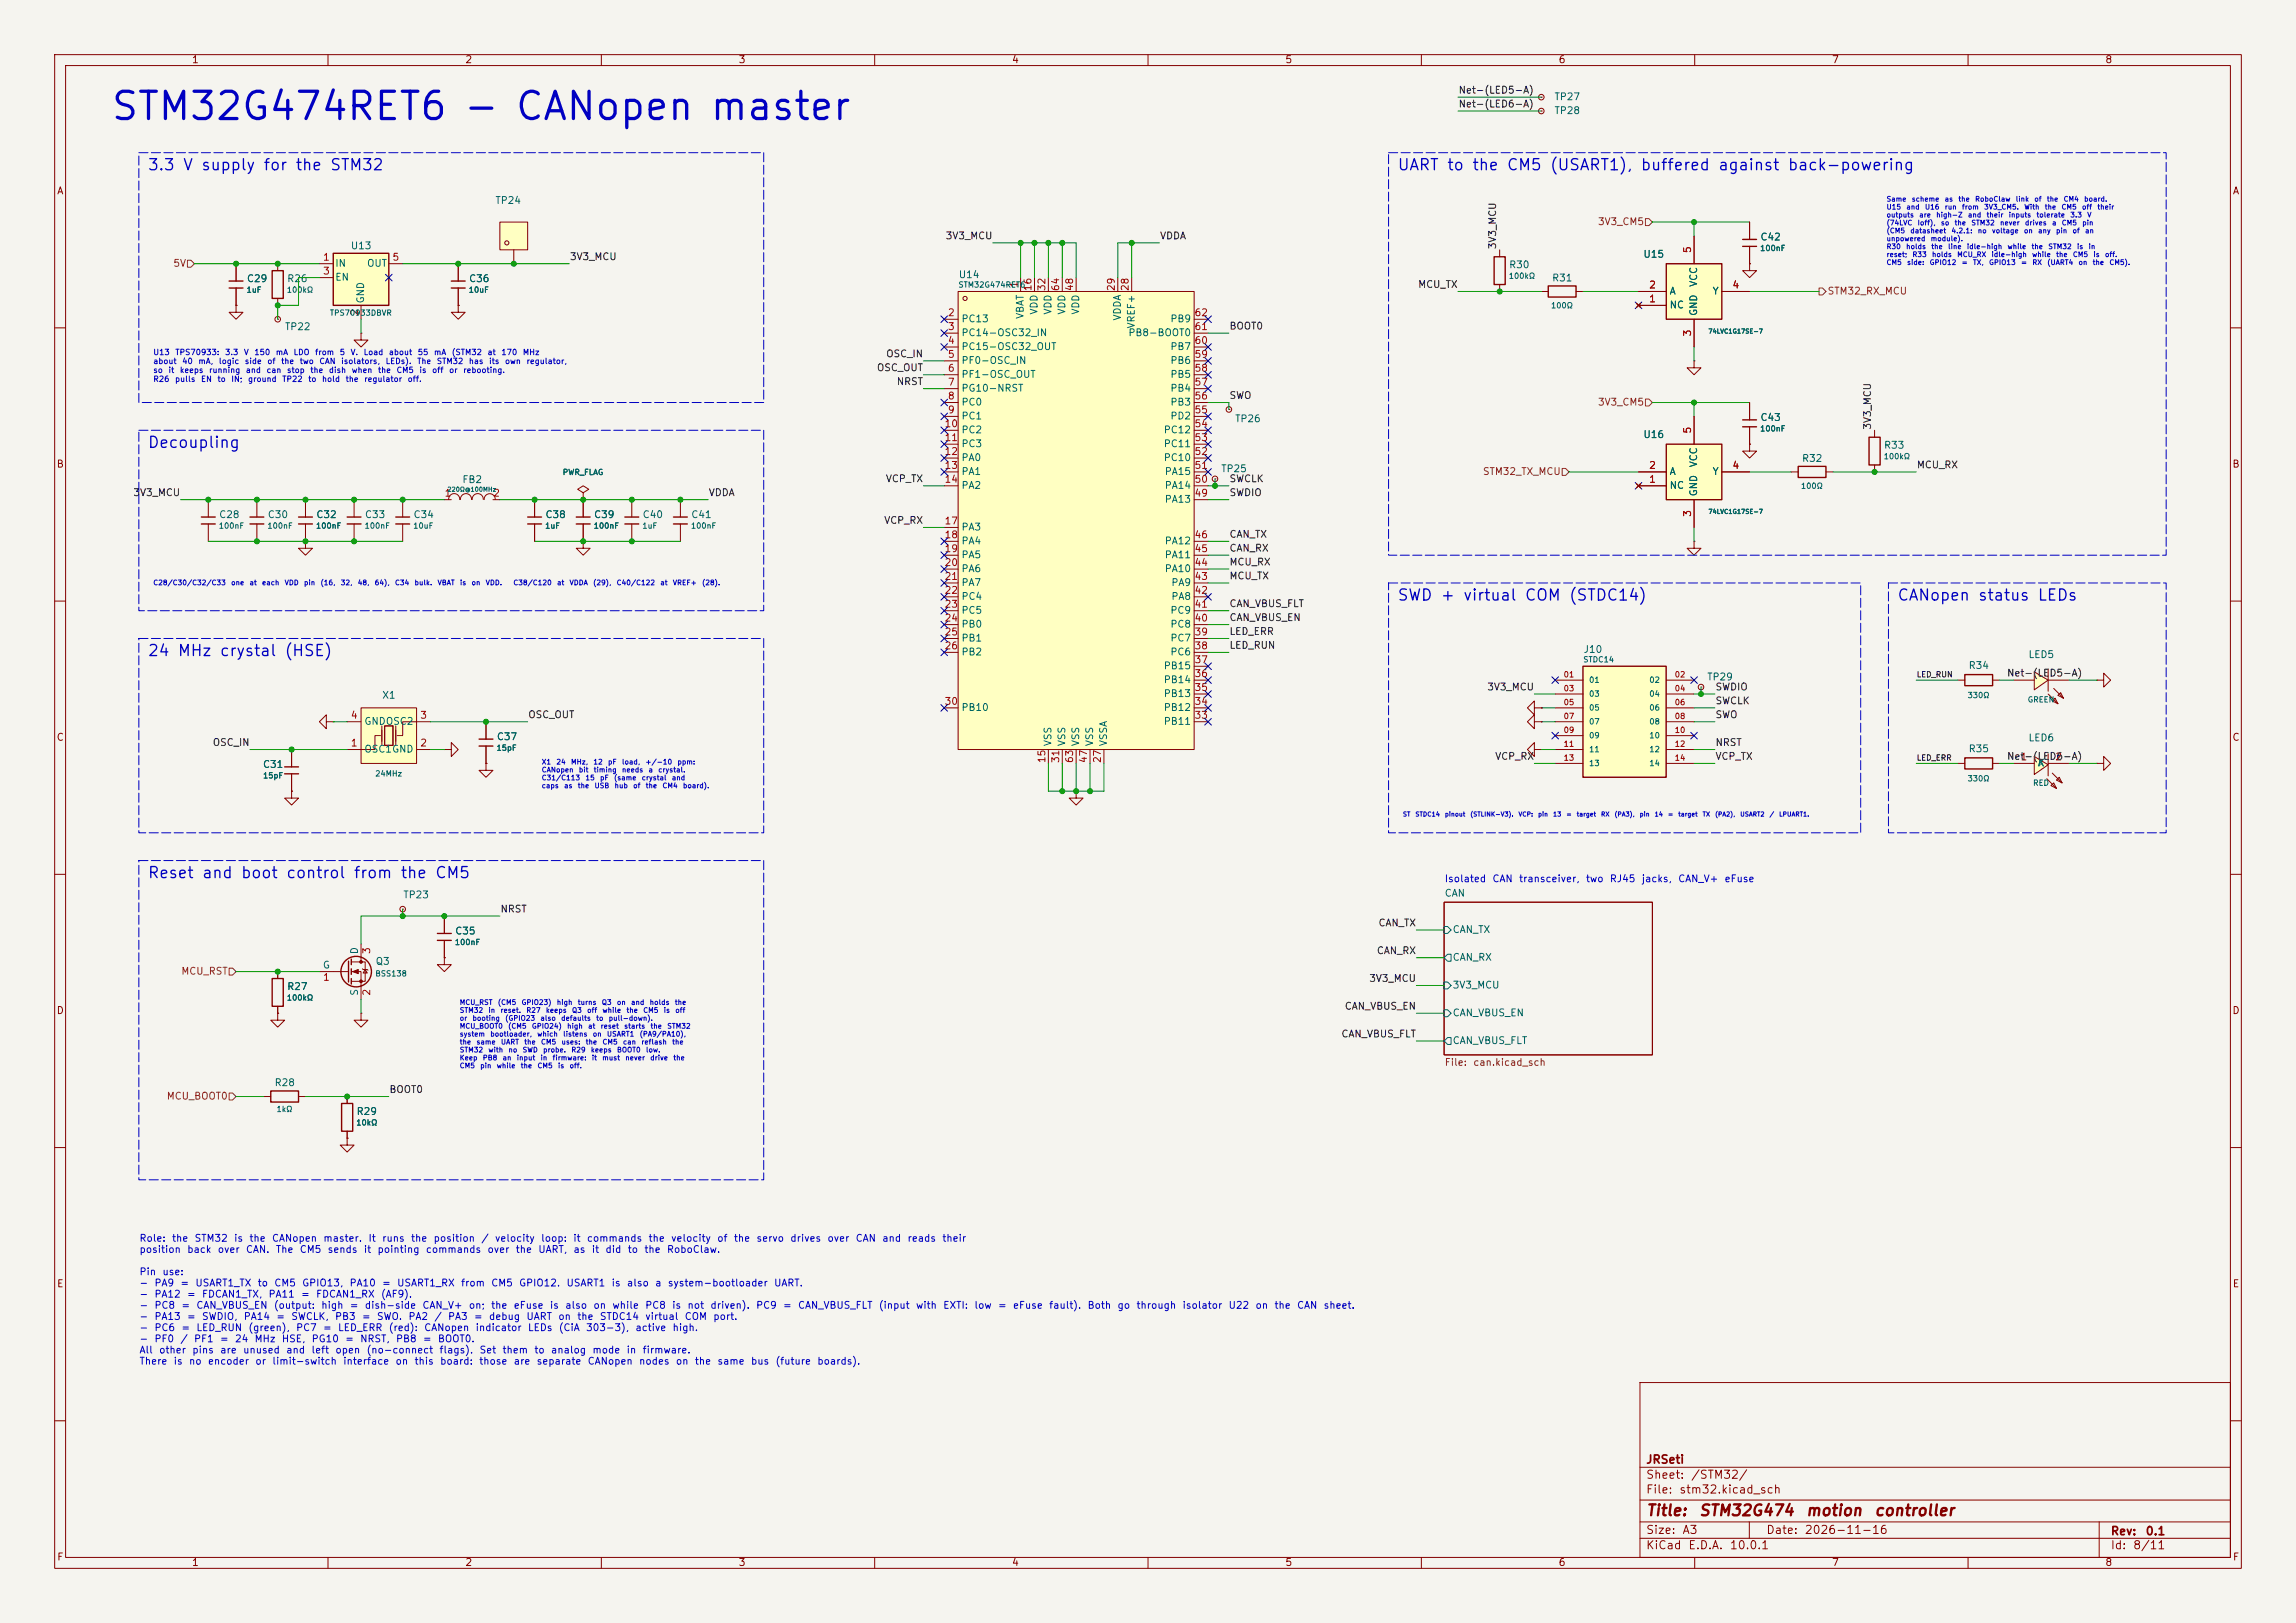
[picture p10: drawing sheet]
<svg xmlns="http://www.w3.org/2000/svg" width="420mm" height="297mm" viewBox="0 0 420 297" stroke-linecap="round" stroke-linejoin="round" font-family="sans-serif">
<defs><g id="words">
<text font-size="5" fill="#0000c2" x="20" y="23.2">STM32G474RET6 - CANopen master</text>
<g font-size="2" fill="#0000c2">
<text x="26.9" y="31.7">3.3 V supply for the STM32</text>
<text x="255.5" y="31.7">UART to the CM5 (USART1), buffered against back-powering</text>
<text x="26.9" y="82.5">Decoupling</text>
<text x="255.5" y="110.4">SWD + virtual COM (STDC14)</text>
<text x="346.9" y="110.4">CANopen status LEDs</text>
<text x="26.9" y="120.6">24 MHz crystal (HSE)</text>
<text x="26.9" y="161.2">Reset and boot control from the CM5</text>
</g>
<g font-size="2" fill="#840000">
<text x="301" y="277.9">Title:</text>
<text x="310.6" y="277.9">STM32G474</text>
<text x="330.2" y="277.9">motion</text>
<text x="342.7" y="277.9">controller</text>
</g>
<g font-size="1.5" fill="#840000">
<text x="301" y="268.2">JRSeti</text>
<text x="301" y="273.7">File:</text>
<text x="301" y="271">Sheet:</text>
<text x="307.1" y="273.7">stm32.kicad_sch</text>
<text x="309.2" y="271">/STM32/</text>
<text x="301" y="281.1">Size:</text>
<text x="307.6" y="281.1">A3</text>
<text x="323" y="281.1">Date:</text>
<text x="330" y="281.1">2026-11-16</text>
<text x="386" y="281.3">Rev:</text>
<text x="392.4" y="281.3">0.1</text>
<text x="301" y="283.9">KiCad</text>
<text x="308.7" y="283.9">E.D.A.</text>
<text x="316.3" y="283.9">10.0.1</text>
<text x="386" y="283.9">Id:</text>
<text x="390.1" y="283.9">8/11</text>
</g>
<g font-size="1.3" fill="#840000">
<text x="35" y="11.9">1</text>
<text x="85" y="11.9">2</text>
<text x="135" y="11.9">3</text>
<text x="185" y="11.9">4</text>
<text x="235" y="11.9">5</text>
<text x="285" y="11.9">6</text>
<text x="335" y="11.9">7</text>
<text x="385" y="11.9">8</text>
<text x="10.3" y="35.9">A</text>
<text x="408.3" y="35.9">A</text>
<text x="10.3" y="85.9">B</text>
<text x="408.2" y="85.9">B</text>
<text x="10.3" y="135.9">C</text>
<text x="408.2" y="135.9">C</text>
<text x="10.3" y="185.9">D</text>
<text x="408.2" y="185.9">D</text>
<text x="10.3" y="235.9">E</text>
<text x="408.3" y="235.9">E</text>
<text x="10.3" y="285.9">F</text>
<text x="35" y="286.9">1</text>
<text x="85" y="286.9">2</text>
<text x="135" y="286.9">3</text>
<text x="185" y="286.9">4</text>
<text x="235" y="286.9">5</text>
<text x="285" y="286.9">6</text>
<text x="335" y="286.9">7</text>
<text x="385" y="286.9">8</text>
<text x="408.3" y="285.9">F</text>
</g>
<g font-size="1.3" fill="#0f0f0f">
<text x="266.7" y="17.4">Net-(LED5-A)</text>
<text x="266.7" y="20">Net-(LED6-A)</text>
<text x="104.1" y="47.9">3V3_MCU</text>
<text x="172.9" y="44.1">3V3_MCU</text>
<text x="212.1" y="44.1">VDDA</text>
<text x="274" y="45.7" transform="rotate(-90 274 45.7)">3V3_MCU</text>
<text x="259.3" y="53">MCU_TX</text>
<text x="162" y="65.7">OSC_IN</text>
<text x="224.8" y="60.6">BOOT0</text>
<text x="160.3" y="68.2">OSC_OUT</text>
<text x="163.9" y="70.8">NRST</text>
<text x="224.8" y="73.3">SWO</text>
<text x="342.6" y="78.7" transform="rotate(-90 342.6 78.7)">3V3_MCU</text>
<text x="161.9" y="88.6">VCP_TX</text>
<text x="224.8" y="88.6">SWCLK</text>
<text x="350.5" y="86">MCU_RX</text>
<text x="24.3" y="91.1">3V3_MCU</text>
<text x="129.5" y="91.1">VDDA</text>
<text x="224.8" y="91.1">SWDIO</text>
<text x="161.6" y="96.2">VCP_RX</text>
<text x="224.8" y="101.3">CAN_RX</text>
<text x="224.8" y="98.7">CAN_TX</text>
<text x="224.8" y="106.3">MCU_TX</text>
<text x="224.8" y="103.8">MCU_RX</text>
<text x="224.8" y="114">CAN_VBUS_EN</text>
<text x="224.8" y="111.4">CAN_VBUS_FLT</text>
<text x="224.8" y="116.5">LED_ERR</text>
<text x="224.8" y="119">LED_RUN</text>
<text x="367" y="124.1">Net-(LED5-A)</text>
<text x="96.5" y="131.7">OSC_OUT</text>
<text x="271.9" y="126.7">3V3_MCU</text>
<text x="313.7" y="131.7">SWO</text>
<text x="313.7" y="129.2">SWCLK</text>
<text x="313.7" y="126.7">SWDIO</text>
<text x="38.8" y="136.8">OSC_IN</text>
<text x="313.7" y="136.8">NRST</text>
<text x="273.4" y="139.4">VCP_RX</text>
<text x="313.7" y="139.4">VCP_TX</text>
<text x="367" y="139.4">Net-(LED6-A)</text>
<text x="91.4" y="167.3">NRST</text>
<text x="252" y="169.8">CAN_TX</text>
<text x="250.3" y="180">3V3_MCU</text>
<text x="251.7" y="174.9">CAN_RX</text>
<text x="245.9" y="185.1">CAN_VBUS_EN</text>
<text x="245.3" y="190.2">CAN_VBUS_FLT</text>
<text x="71.1" y="200.3">BOOT0</text>
</g>
<g font-size="1.3" fill="#006464">
<text x="284.2" y="18.6">TP27</text>
<text x="284.2" y="21.2">TP28</text>
<text x="90.5" y="37.6">TP24</text>
<text x="64.1" y="45.9">U13</text>
<text x="300.5" y="47.5">U15</text>
<text x="321.9" y="44.3">C42</text>
<text x="45.1" y="51.9">C29</text>
<text x="52.4" y="51.9">R26</text>
<text x="61.2" y="49.1">IN</text>
<text x="61.2" y="51.7">EN</text>
<text x="67" y="49.1">OUT</text>
<text x="85.7" y="51.9">C36</text>
<text x="175.3" y="51.2">U14</text>
<text x="275.9" y="49.4">R30</text>
<text x="283.8" y="51.8">R31</text>
<text x="310.7" y="52.6" transform="rotate(-90 310.7 52.6)">VCC</text>
<text x="66.9" y="55.6" transform="rotate(-90 66.9 55.6)">GND</text>
<text x="175.8" y="59.3">PC13</text>
<text x="187.6" y="58.5" transform="rotate(-90 187.6 58.5)">VBAT</text>
<text x="190.1" y="57.7" transform="rotate(-90 190.1 57.7)">VDD</text>
<text x="192.6" y="57.7" transform="rotate(-90 192.6 57.7)">VDD</text>
<text x="195.2" y="57.7" transform="rotate(-90 195.2 57.7)">VDD</text>
<text x="197.7" y="57.7" transform="rotate(-90 197.7 57.7)">VDD</text>
<text x="205.3" y="58.8" transform="rotate(-90 205.3 58.8)">VDDA</text>
<text x="214" y="59.3">PB9</text>
<text x="305.3" y="56.7">NC</text>
<text x="305.3" y="54.2">A</text>
<text x="310.7" y="57.9" transform="rotate(-90 310.7 57.9)">GND</text>
<text x="313.2" y="54.2">Y</text>
<text x="52" y="60.7">TP22</text>
<text x="175.8" y="61.8">PC14-OSC32_IN</text>
<text x="175.8" y="64.4">PC15-OSC32_OUT</text>
<text x="206.3" y="61.8">PB8-BOOT0</text>
<text x="207.9" y="60.2" transform="rotate(-90 207.9 60.2)">VREF+</text>
<text x="214" y="64.4">PB7</text>
<text x="175.8" y="66.9">PF0-OSC_IN</text>
<text x="175.8" y="69.4">PF1-OSC_OUT</text>
<text x="175.8" y="72">PG10-NRST</text>
<text x="214" y="72">PB4</text>
<text x="214" y="69.4">PB5</text>
<text x="214" y="66.9">PB6</text>
<text x="175.8" y="74.5">PC0</text>
<text x="175.8" y="77.1">PC1</text>
<text x="214" y="77.1">PD2</text>
<text x="214" y="74.5">PB3</text>
<text x="225.8" y="77.6">TP26</text>
<text x="321.9" y="77.3">C43</text>
<text x="175.8" y="79.6">PC2</text>
<text x="175.8" y="82.1">PC3</text>
<text x="212.8" y="82.1">PC11</text>
<text x="212.8" y="79.6">PC12</text>
<text x="300.5" y="80.5">U16</text>
<text x="344.5" y="82.4">R33</text>
<text x="84.5" y="88.7">FB2</text>
<text x="175.8" y="84.7">PA0</text>
<text x="175.8" y="87.2">PA1</text>
<text x="175.8" y="89.8">PA2</text>
<text x="212.8" y="84.7">PC10</text>
<text x="213" y="89.8">PA14</text>
<text x="213" y="87.2">PA15</text>
<text x="223.3" y="86.7">TP25</text>
<text x="305.3" y="89.8">NC</text>
<text x="305.3" y="87.2">A</text>
<text x="310.7" y="85.6" transform="rotate(-90 310.7 85.6)">VCC</text>
<text x="313.2" y="87.2">Y</text>
<text x="329.5" y="84.8">R32</text>
<text x="40" y="95.1">C28</text>
<text x="48.9" y="95.1">C30</text>
<text x="57.8" y="95.1">C32</text>
<text x="66.6" y="95.1">C33</text>
<text x="75.5" y="95.1">C34</text>
<text x="99.7" y="95.1">C38</text>
<text x="108.6" y="95.1">C39</text>
<text x="117.4" y="95.1">C40</text>
<text x="126.3" y="95.1">C41</text>
<text x="213" y="92.3">PA13</text>
<text x="310.7" y="90.9" transform="rotate(-90 310.7 90.9)">GND</text>
<text x="175.8" y="97.4">PA3</text>
<text x="175.8" y="99.9">PA4</text>
<text x="213" y="99.9">PA12</text>
<text x="175.8" y="102.5">PA5</text>
<text x="175.8" y="105">PA6</text>
<text x="175.8" y="107.5">PA7</text>
<text x="213" y="105">PA10</text>
<text x="213" y="102.5">PA11</text>
<text x="214.2" y="107.5">PA9</text>
<text x="175.8" y="110.1">PC4</text>
<text x="175.8" y="112.6">PC5</text>
<text x="214" y="112.6">PC9</text>
<text x="214.2" y="110.1">PA8</text>
<text x="175.8" y="115.2">PB0</text>
<text x="175.8" y="117.7">PB1</text>
<text x="214" y="117.7">PC7</text>
<text x="214" y="115.2">PC8</text>
<text x="289.6" y="119.8">J10</text>
<text x="175.8" y="120.2">PB2</text>
<text x="212.8" y="125.3">PB14</text>
<text x="212.8" y="122.8">PB15</text>
<text x="214" y="120.2">PC6</text>
<text x="312.2" y="124.8">TP29</text>
<text x="360" y="122.7">R34</text>
<text x="371" y="120.7">LED5</text>
<text x="69.8" y="128.2">X1</text>
<text x="175.8" y="130.4">PB10</text>
<text x="212.8" y="130.4">PB12</text>
<text x="212.8" y="127.9">PB13</text>
<text x="66.5" y="132.9">GND</text>
<text x="70.5" y="132.9">OSC2</text>
<text x="90.8" y="135.8">C37</text>
<text x="192.6" y="136.7" transform="rotate(-90 192.6 136.7)">VSS</text>
<text x="195.2" y="136.7" transform="rotate(-90 195.2 136.7)">VSS</text>
<text x="197.7" y="136.7" transform="rotate(-90 197.7 136.7)">VSS</text>
<text x="200.3" y="136.7" transform="rotate(-90 200.3 136.7)">VSS</text>
<text x="202.8" y="136.7" transform="rotate(-90 202.8 136.7)">VSSA</text>
<text x="212.8" y="132.9">PB11</text>
<text x="360" y="138">R35</text>
<text x="371" y="136">LED6</text>
<text x="48" y="140.8">C31</text>
<text x="66.5" y="138">OSC1GND</text>
<text x="372.6" y="140.6">A</text>
<text x="372.7" y="140.6">K</text>
<text x="73.7" y="164.7">TP23</text>
<text x="264.2" y="164.4">CAN</text>
<text x="83.2" y="171.3">C35</text>
<text x="265.6" y="171">CAN_TX</text>
<text x="59" y="177.5">G</text>
<text x="65.8" y="174.7" transform="rotate(-90 65.8 174.7)">D</text>
<text x="68.6" y="176.9">Q3</text>
<text x="265.6" y="176.1">CAN_RX</text>
<text x="52.4" y="181.5">R27</text>
<text x="65.8" y="182.3" transform="rotate(-90 65.8 182.3)">S</text>
<text x="265.6" y="181.2">3V3_MCU</text>
<text x="265.6" y="186.3">CAN_VBUS_EN</text>
<text x="265.6" y="191.4">CAN_VBUS_FLT</text>
<text x="50.1" y="199.1">R28</text>
<text x="65.1" y="204.3">R29</text>
</g>
<g font-size="1.3" fill="#725600">
<text x="292.2" y="41.5">3V3_CM5</text>
<text x="31.6" y="49.1">5V</text>
<text x="334.2" y="54.2">STM32_RX_MCU</text>
<text x="292.2" y="74.5">3V3_CM5</text>
<text x="271.1" y="87.2">STM32_TX_MCU</text>
<text x="33" y="178.7">MCU_RST</text>
<text x="264.2" y="195.4">File:</text>
<text x="269.4" y="195.4">can.kicad_sch</text>
<text x="30.4" y="201.5">MCU_BOOT0</text>
</g>
<g font-size="1.3" fill="#a90000">
<text x="309.6" y="46.4" transform="rotate(-90 309.6 46.4)">5</text>
<text x="59" y="48">1</text>
<text x="59" y="50.5">3</text>
<text x="71.7" y="48">5</text>
<text x="186.4" y="52.8" transform="rotate(-90 186.4 52.8)">1</text>
<text x="189" y="53.4" transform="rotate(-90 189 53.4)">16</text>
<text x="191.5" y="53.4" transform="rotate(-90 191.5 53.4)">32</text>
<text x="194.1" y="53.4" transform="rotate(-90 194.1 53.4)">64</text>
<text x="196.6" y="53.4" transform="rotate(-90 196.6 53.4)">48</text>
<text x="204.2" y="53.4" transform="rotate(-90 204.2 53.4)">29</text>
<text x="206.8" y="53.4" transform="rotate(-90 206.8 53.4)">28</text>
<text x="301.6" y="53.1">2</text>
<text x="316.8" y="53.1">4</text>
<text x="65.8" y="57.9" transform="rotate(-90 65.8 57.9)">2</text>
<text x="173.3" y="58.2">2</text>
<text x="218.4" y="58.2">62</text>
<text x="301.6" y="55.6">1</text>
<text x="173.3" y="60.7">3</text>
<text x="173.3" y="63.2">4</text>
<text x="173.3" y="65.8">5</text>
<text x="218.4" y="65.8">59</text>
<text x="218.4" y="63.2">60</text>
<text x="218.4" y="60.7">61</text>
<text x="309.6" y="61.7" transform="rotate(-90 309.6 61.7)">3</text>
<text x="173.3" y="68.3">6</text>
<text x="173.3" y="70.9">7</text>
<text x="218.4" y="70.9">57</text>
<text x="218.4" y="68.3">58</text>
<text x="173.3" y="73.4">8</text>
<text x="173.3" y="75.9">9</text>
<text x="218.4" y="75.9">55</text>
<text x="218.4" y="73.4">56</text>
<text x="172.7" y="78.5">10</text>
<text x="172.7" y="81">11</text>
<text x="172.7" y="83.6">12</text>
<text x="218.4" y="83.6">52</text>
<text x="218.4" y="81">53</text>
<text x="218.4" y="78.5">54</text>
<text x="309.6" y="79.4" transform="rotate(-90 309.6 79.4)">5</text>
<text x="172.7" y="86.1">13</text>
<text x="172.7" y="88.6">14</text>
<text x="218.4" y="88.6">50</text>
<text x="218.4" y="86.1">51</text>
<text x="301.6" y="88.6">1</text>
<text x="301.6" y="86.1">2</text>
<text x="316.8" y="86.1">4</text>
<text x="81.2" y="91.2">1</text>
<text x="90.1" y="91.2">2</text>
<text x="218.4" y="91.2">49</text>
<text x="309.6" y="94.7" transform="rotate(-90 309.6 94.7)">3</text>
<text x="172.7" y="96.3">17</text>
<text x="172.7" y="98.8">18</text>
<text x="172.7" y="101.3">19</text>
<text x="218.4" y="101.3">45</text>
<text x="218.4" y="98.8">46</text>
<text x="172.7" y="103.9">20</text>
<text x="172.7" y="106.4">21</text>
<text x="218.4" y="106.4">43</text>
<text x="218.4" y="103.9">44</text>
<text x="172.7" y="109">22</text>
<text x="172.7" y="111.5">23</text>
<text x="218.4" y="111.5">41</text>
<text x="218.4" y="109">42</text>
<text x="172.7" y="114">24</text>
<text x="172.7" y="116.6">25</text>
<text x="172.7" y="119.1">26</text>
<text x="218.4" y="119.1">38</text>
<text x="218.4" y="116.6">39</text>
<text x="218.4" y="114">40</text>
<text x="218.4" y="124.2">36</text>
<text x="218.4" y="121.7">37</text>
<text x="64.1" y="131.8">4</text>
<text x="76.8" y="131.8">3</text>
<text x="172.7" y="129.3">30</text>
<text x="218.4" y="131.8">33</text>
<text x="218.4" y="129.3">34</text>
<text x="218.4" y="126.7">35</text>
<text x="64.1" y="136.9">1</text>
<text x="76.8" y="136.9">2</text>
<text x="191.5" y="139.7" transform="rotate(-90 191.5 139.7)">15</text>
<text x="194.1" y="139.7" transform="rotate(-90 194.1 139.7)">31</text>
<text x="196.6" y="139.7" transform="rotate(-90 196.6 139.7)">63</text>
<text x="199.1" y="139.7" transform="rotate(-90 199.1 139.7)">47</text>
<text x="201.7" y="139.7" transform="rotate(-90 201.7 139.7)">27</text>
<text x="369.5" y="139.4">1</text>
<text x="375.8" y="139.4">2</text>
<text x="59" y="179.8">1</text>
<text x="68" y="174.7" transform="rotate(-90 68 174.7)">3</text>
<text x="68" y="182.3" transform="rotate(-90 68 182.3)">2</text>
</g>
<g font-size="1.3" fill="#0000c2">
<text x="264.2" y="161.7">Isolated</text>
<text x="272.9" y="161.7">CAN</text>
<text x="277.8" y="161.7">transceiver,</text>
<text x="290" y="161.7">two</text>
<text x="294.4" y="161.7">RJ45</text>
<text x="300.2" y="161.7">jacks,</text>
<text x="306.9" y="161.7">CAN_V+</text>
<text x="315.4" y="161.7">eFuse</text>
<text x="25.4" y="227.5">Role:</text>
<text x="31.3" y="227.5">the</text>
<text x="35.5" y="227.5">STM32</text>
<text x="42.7" y="227.5">is</text>
<text x="45.5" y="227.5">the</text>
<text x="49.6" y="227.5">CANopen</text>
<text x="59" y="227.5">master.</text>
<text x="67.3" y="227.5">It</text>
<text x="69.8" y="227.5">runs</text>
<text x="75.1" y="227.5">the</text>
<text x="79.2" y="227.5">position</text>
<text x="87.9" y="227.5">/</text>
<text x="90.4" y="227.5">velocity</text>
<text x="98.9" y="227.5">loop:</text>
<text x="104.7" y="227.5">it</text>
<text x="107.2" y="227.5">commands</text>
<text x="118.5" y="227.5">the</text>
<text x="122.7" y="227.5">velocity</text>
<text x="131.1" y="227.5">of</text>
<text x="134.1" y="227.5">the</text>
<text x="138.3" y="227.5">servo</text>
<text x="144.4" y="227.5">drives</text>
<text x="151.2" y="227.5">over</text>
<text x="156.4" y="227.5">CAN</text>
<text x="161.3" y="227.5">and</text>
<text x="165.9" y="227.5">reads</text>
<text x="172.3" y="227.5">their</text>
<text x="25.4" y="229.6">position</text>
<text x="25.4" y="233.7">Pin</text>
<text x="29.6" y="233.7">use:</text>
<text x="34.1" y="229.6">back</text>
<text x="39.7" y="229.6">over</text>
<text x="44.9" y="229.6">CAN.</text>
<text x="50.3" y="229.6">The</text>
<text x="54.7" y="229.6">CM5</text>
<text x="59.8" y="229.6">sends</text>
<text x="66.4" y="229.6">it</text>
<text x="68.9" y="229.6">pointing</text>
<text x="77.8" y="229.6">commands</text>
<text x="89.1" y="229.6">over</text>
<text x="94.2" y="229.6">the</text>
<text x="98.4" y="229.6">UART,</text>
<text x="104.8" y="229.6">as</text>
<text x="108.1" y="229.6">it</text>
<text x="110.6" y="229.6">did</text>
<text x="114.7" y="229.6">to</text>
<text x="117.8" y="229.6">the</text>
<text x="121.9" y="229.6">RoboClaw.</text>
<text x="25.4" y="235.7">-</text>
<text x="25.4" y="237.8">-</text>
<text x="25.4" y="239.8">-</text>
<text x="28.1" y="235.7">PA9</text>
<text x="28.1" y="237.8">PA12</text>
<text x="28.1" y="239.8">PC8</text>
<text x="32.9" y="235.7">=</text>
<text x="33.1" y="239.8">=</text>
<text x="34.1" y="237.8">=</text>
<text x="35.6" y="235.7">USART1_TX</text>
<text x="35.8" y="239.8">CAN_VBUS_EN</text>
<text x="36.8" y="237.8">FDCAN1_TX,</text>
<text x="47" y="235.7">to</text>
<text x="49" y="237.8">PA11</text>
<text x="50" y="239.8">(output:</text>
<text x="50.1" y="235.7">CM5</text>
<text x="55" y="237.8">=</text>
<text x="55.2" y="235.7">GPIO13,</text>
<text x="57.7" y="237.8">FDCAN1_RX</text>
<text x="58.6" y="239.8">high</text>
<text x="63.8" y="235.7">PA10</text>
<text x="63.9" y="239.8">=</text>
<text x="66.6" y="239.8">dish-side</text>
<text x="69.6" y="237.8">(AF9).</text>
<text x="69.8" y="235.7">=</text>
<text x="72.5" y="235.7">USART1_RX</text>
<text x="77.2" y="239.8">CAN_V+</text>
<text x="84.2" y="235.7">from</text>
<text x="85.6" y="239.8">on;</text>
<text x="89.7" y="239.8">the</text>
<text x="89.7" y="235.7">CM5</text>
<text x="93.9" y="239.8">eFuse</text>
<text x="94.8" y="235.7">GPIO12.</text>
<text x="100.5" y="239.8">is</text>
<text x="103.3" y="239.8">also</text>
<text x="103.5" y="235.7">USART1</text>
<text x="108.4" y="239.8">on</text>
<text x="111.8" y="235.7">is</text>
<text x="111.9" y="239.8">while</text>
<text x="114.6" y="235.7">also</text>
<text x="117.9" y="239.8">PC8</text>
<text x="119.7" y="235.7">a</text>
<text x="122" y="235.7">system-bootloader</text>
<text x="122.8" y="239.8">is</text>
<text x="125.6" y="239.8">not</text>
<text x="129.8" y="239.8">driven).</text>
<text x="138.2" y="239.8">PC9</text>
<text x="141.5" y="235.7">UART.</text>
<text x="143.1" y="239.8">=</text>
<text x="145.9" y="239.8">CAN_VBUS_FLT</text>
<text x="160.6" y="239.8">(input</text>
<text x="167.4" y="239.8">with</text>
<text x="172.4" y="239.8">EXTI:</text>
<text x="178.1" y="239.8">low</text>
<text x="182.4" y="239.8">=</text>
<text x="185.2" y="239.8">eFuse</text>
<text x="191.8" y="239.8">fault).</text>
<text x="198.8" y="239.8">Both</text>
<text x="204.3" y="239.8">go</text>
<text x="207.8" y="239.8">through</text>
<text x="216.2" y="239.8">isolator</text>
<text x="224.6" y="239.8">U22</text>
<text x="229.5" y="239.8">on</text>
<text x="233" y="239.8">the</text>
<text x="237.1" y="239.8">CAN</text>
<text x="242" y="239.8">sheet.</text>
<text x="25.4" y="241.8">-</text>
<text x="25.4" y="243.9">-</text>
<text x="25.4" y="245.9">-</text>
<text x="28.1" y="241.8">PA13</text>
<text x="28.1" y="243.9">PC6</text>
<text x="28.1" y="245.9">PF0</text>
<text x="32.9" y="245.9">/</text>
<text x="33.1" y="243.9">=</text>
<text x="34.1" y="241.8">=</text>
<text x="35.4" y="245.9">PF1</text>
<text x="35.8" y="243.9">LED_RUN</text>
<text x="36.8" y="241.8">SWDIO,</text>
<text x="40.1" y="245.9">=</text>
<text x="42.9" y="245.9">24</text>
<text x="44.5" y="241.8">PA14</text>
<text x="45.3" y="243.9">(green),</text>
<text x="46.5" y="245.9">MHz</text>
<text x="50.4" y="241.8">=</text>
<text x="51.4" y="245.9">HSE,</text>
<text x="53.2" y="241.8">SWCLK,</text>
<text x="54.1" y="243.9">PC7</text>
<text x="56.9" y="245.9">PG10</text>
<text x="59" y="243.9">=</text>
<text x="61.2" y="241.8">PB3</text>
<text x="61.7" y="243.9">LED_ERR</text>
<text x="63" y="245.9">=</text>
<text x="65.8" y="245.9">NRST,</text>
<text x="66.1" y="241.8">=</text>
<text x="68.8" y="241.8">SWO.</text>
<text x="71" y="243.9">(red):</text>
<text x="72.3" y="245.9">PB8</text>
<text x="74.6" y="241.8">PA2</text>
<text x="77.2" y="245.9">=</text>
<text x="77.5" y="243.9">CANopen</text>
<text x="79.3" y="241.8">/</text>
<text x="80" y="245.9">BOOT0.</text>
<text x="81.8" y="241.8">PA3</text>
<text x="86.6" y="241.8">=</text>
<text x="86.9" y="243.9">indicator</text>
<text x="89.3" y="241.8">debug</text>
<text x="96.2" y="241.8">UART</text>
<text x="96.5" y="243.9">LEDs</text>
<text x="102" y="241.8">on</text>
<text x="102.1" y="243.9">(CiA</text>
<text x="105.5" y="241.8">the</text>
<text x="107.1" y="243.9">303-3),</text>
<text x="109.6" y="241.8">STDC14</text>
<text x="116.1" y="243.9">active</text>
<text x="117.9" y="241.8">virtual</text>
<text x="122.9" y="243.9">high.</text>
<text x="125.1" y="241.8">COM</text>
<text x="130.4" y="241.8">port.</text>
<text x="25.4" y="248">All</text>
<text x="25.4" y="250">There</text>
<text x="29" y="248">other</text>
<text x="31.7" y="250">is</text>
<text x="34.5" y="250">no</text>
<text x="35.1" y="248">pins</text>
<text x="37.9" y="250">encoder</text>
<text x="40.2" y="248">are</text>
<text x="44.4" y="248">unused</text>
<text x="46.6" y="250">or</text>
<text x="49.7" y="250">limit-switch</text>
<text x="52.2" y="248">and</text>
<text x="56.9" y="248">left</text>
<text x="61.2" y="248">open</text>
<text x="62.7" y="250">interface</text>
<text x="66.9" y="248">(no-connect</text>
<text x="72.2" y="250">on</text>
<text x="75.7" y="250">this</text>
<text x="80.3" y="248">flags).</text>
<text x="80.4" y="250">board:</text>
<text x="87.5" y="250">those</text>
<text x="87.6" y="248">Set</text>
<text x="91.8" y="248">them</text>
<text x="93.9" y="250">are</text>
<text x="97.6" y="248">to</text>
<text x="98.1" y="250">separate</text>
<text x="100.7" y="248">analog</text>
<text x="107.4" y="250">CANopen</text>
<text x="108.3" y="248">mode</text>
<text x="114.5" y="248">in</text>
<text x="116.8" y="250">nodes</text>
<text x="117.4" y="248">firmware.</text>
<text x="123.5" y="250">on</text>
<text x="127" y="250">the</text>
<text x="131.1" y="250">same</text>
<text x="137.2" y="250">bus</text>
<text x="141.7" y="250">(future</text>
<text x="149.4" y="250">boards).</text>
</g>
<g font-size="1" fill="#006464">
<text x="321.9" y="46.2">100nF</text>
<text x="45" y="53.8">1uF</text>
<text x="52.4" y="53.8">100kΩ</text>
<text x="85.6" y="53.8">10uF</text>
<text x="175.2" y="52.9">STM32G474RET6</text>
<text x="275.9" y="51.3">100kΩ</text>
<text x="60.2" y="58">TPS70933DBVR</text>
<text x="283.6" y="56.7">100Ω</text>
<text x="321.9" y="79.2">100nF</text>
<text x="102.8" y="87.2">PWR_FLAG</text>
<text x="329.3" y="89.7">100Ω</text>
<text x="344.5" y="84.3">100kΩ</text>
<text x="39.9" y="97">100nF</text>
<text x="48.8" y="97">100nF</text>
<text x="57.7" y="97">100nF</text>
<text x="66.6" y="97">100nF</text>
<text x="75.5" y="97">10uF</text>
<text x="99.6" y="97">1uF</text>
<text x="108.5" y="97">100nF</text>
<text x="117.4" y="97">1uF</text>
<text x="126.3" y="97">100nF</text>
<text x="289.5" y="121.4">STDC14</text>
<text x="290.6" y="125.2">01</text>
<text x="301.6" y="125.2">02</text>
<text x="290.6" y="127.7">03</text>
<text x="290.6" y="130.3">05</text>
<text x="301.6" y="127.7">04</text>
<text x="301.6" y="130.3">06</text>
<text x="359.8" y="128">330Ω</text>
<text x="370.8" y="128.8">GREEN</text>
<text x="90.7" y="137.6">15pF</text>
<text x="290.6" y="132.8">07</text>
<text x="290.6" y="135.4">09</text>
<text x="290.6" y="137.9">11</text>
<text x="301.6" y="132.8">08</text>
<text x="301.6" y="135.4">10</text>
<text x="301.6" y="137.9">12</text>
<text x="48" y="142.7">15pF</text>
<text x="68.5" y="142.3">24MHz</text>
<text x="290.6" y="140.4">13</text>
<text x="301.6" y="140.4">14</text>
<text x="359.8" y="143.2">330Ω</text>
<text x="371.8" y="144">RED</text>
<text x="83.1" y="173.2">100nF</text>
<text x="68.6" y="178.9">BSS138</text>
<text x="52.4" y="183.3">100kΩ</text>
<text x="50.5" y="203.7">1kΩ</text>
<text x="65.1" y="206.2">10kΩ</text>
</g>
<g font-size="1" fill="#0000c2">
<text x="27.9" y="65.2">U13</text>
<text x="32" y="65.2">TPS70933:</text>
<text x="41.1" y="65.2">3.3</text>
<text x="44.5" y="65.2">V</text>
<text x="46.4" y="65.2">150</text>
<text x="50.4" y="65.2">mA</text>
<text x="53.6" y="65.2">LDO</text>
<text x="57.5" y="65.2">from</text>
<text x="62" y="65.2">5</text>
<text x="64" y="65.2">V.</text>
<text x="66.4" y="65.2">Load</text>
<text x="71" y="65.2">about</text>
<text x="76.3" y="65.2">55</text>
<text x="79.3" y="65.2">mA</text>
<text x="82.5" y="65.2">(STM32</text>
<text x="89.1" y="65.2">at</text>
<text x="91.6" y="65.2">170</text>
<text x="95.5" y="65.2">MHz</text>
<text x="27.9" y="66.9">about</text>
<text x="27.9" y="68.5">so</text>
<text x="27.9" y="70.1">R26</text>
<text x="30.7" y="68.5">it</text>
<text x="31.9" y="70.1">pulls</text>
<text x="32.8" y="68.5">keeps</text>
<text x="33.2" y="66.9">40</text>
<text x="36.2" y="66.9">mA,</text>
<text x="36.7" y="70.1">EN</text>
<text x="38.1" y="68.5">running</text>
<text x="39.7" y="70.1">to</text>
<text x="39.9" y="66.9">logic</text>
<text x="42.2" y="70.1">IN;</text>
<text x="44.7" y="66.9">side</text>
<text x="44.9" y="68.5">and</text>
<text x="45.3" y="70.1">ground</text>
<text x="48.7" y="68.5">can</text>
<text x="48.8" y="66.9">of</text>
<text x="51.3" y="66.9">the</text>
<text x="51.5" y="70.1">TP22</text>
<text x="52.4" y="68.5">stop</text>
<text x="54.7" y="66.9">two</text>
<text x="56.3" y="70.1">to</text>
<text x="56.7" y="68.5">the</text>
<text x="58.3" y="66.9">CAN</text>
<text x="58.8" y="70.1">hold</text>
<text x="60.1" y="68.5">dish</text>
<text x="62.3" y="66.9">isolators,</text>
<text x="63.1" y="70.1">the</text>
<text x="64.2" y="68.5">when</text>
<text x="66.5" y="70.1">regulator</text>
<text x="69" y="68.5">the</text>
<text x="70.4" y="66.9">LEDs).</text>
<text x="72.4" y="68.5">CM5</text>
<text x="74.5" y="70.1">off.</text>
<text x="76.2" y="66.9">The</text>
<text x="76.6" y="68.5">is</text>
<text x="78.9" y="68.5">off</text>
<text x="79.8" y="66.9">STM32</text>
<text x="82.1" y="68.5">or</text>
<text x="84.6" y="68.5">rebooting.</text>
<text x="85.7" y="66.9">has</text>
<text x="89.4" y="66.9">its</text>
<text x="92.3" y="66.9">own</text>
<text x="96.2" y="66.9">regulator,</text>
</g>
<g font-size="1" fill="#a90000">
<text x="285.9" y="124.2">01</text>
<text x="306.2" y="124.2">02</text>
<text x="285.9" y="126.7">03</text>
<text x="285.9" y="129.3">05</text>
<text x="285.9" y="131.8">07</text>
<text x="306.2" y="126.7">04</text>
<text x="306.2" y="129.3">06</text>
<text x="306.2" y="131.8">08</text>
<text x="285.9" y="134.4">09</text>
<text x="285.9" y="136.9">11</text>
<text x="306.2" y="134.4">10</text>
<text x="306.2" y="136.9">12</text>
<text x="285.9" y="139.4">13</text>
<text x="306.2" y="139.4">14</text>
</g>
<g font-size="1" fill="#0f0f0f">
<text x="350.5" y="124.2">LED_RUN</text>
<text x="350.5" y="139.4">LED_ERR</text>
</g>
<g font-size=".9" fill="#0000c2">
<text x="345" y="37.1">Same</text>
<text x="345" y="38.6">U15</text>
<text x="345" y="40">outputs</text>
<text x="345" y="41.5">(74LVC</text>
<text x="348.6" y="38.6">and</text>
<text x="349.6" y="37.1">scheme</text>
<text x="350.7" y="41.5">Ioff),</text>
<text x="351" y="40">are</text>
<text x="352" y="38.6">U16</text>
<text x="354.1" y="40">high-Z</text>
<text x="354.9" y="41.5">so</text>
<text x="355.6" y="37.1">as</text>
<text x="355.6" y="38.6">run</text>
<text x="357.4" y="41.5">the</text>
<text x="358.1" y="37.1">the</text>
<text x="358.8" y="38.6">from</text>
<text x="359.9" y="40">and</text>
<text x="360.5" y="41.5">STM32</text>
<text x="361.2" y="37.1">RoboClaw</text>
<text x="362.8" y="38.6">3V3_CM5.</text>
<text x="363.3" y="40">their</text>
<text x="365.8" y="41.5">never</text>
<text x="367.3" y="40">inputs</text>
<text x="368.6" y="37.1">link</text>
<text x="370.2" y="38.6">With</text>
<text x="370.3" y="41.5">drives</text>
<text x="372" y="37.1">of</text>
<text x="372.4" y="40">tolerate</text>
<text x="373.9" y="38.6">the</text>
<text x="374.3" y="37.1">the</text>
<text x="375.3" y="41.5">a</text>
<text x="377" y="38.6">CM5</text>
<text x="377" y="41.5">CM5</text>
<text x="377.4" y="37.1">CM4</text>
<text x="378.6" y="40">3.3</text>
<text x="380.8" y="38.6">off</text>
<text x="380.8" y="41.5">pin</text>
<text x="381.1" y="37.1">board.</text>
<text x="381.7" y="40">V</text>
<text x="383.6" y="38.6">their</text>
<text x="345" y="42.9">(CM5</text>
<text x="345" y="44.4">unpowered</text>
<text x="345" y="45.8">R30</text>
<text x="345" y="47.2">reset;</text>
<text x="348.6" y="45.8">holds</text>
<text x="349.3" y="42.9">datasheet</text>
<text x="349.7" y="47.2">R33</text>
<text x="353.1" y="44.4">module).</text>
<text x="353.2" y="45.8">the</text>
<text x="353.3" y="47.2">holds</text>
<text x="356.2" y="45.8">line</text>
<text x="356.9" y="42.9">4.2.1:</text>
<text x="357.9" y="47.2">MCU_RX</text>
<text x="359.7" y="45.8">idle-high</text>
<text x="361.7" y="42.9">no</text>
<text x="364.2" y="47.2">idle-high</text>
<text x="364.3" y="42.9">voltage</text>
<text x="367.1" y="45.8">while</text>
<text x="370.1" y="42.9">on</text>
<text x="371.5" y="45.8">the</text>
<text x="371.6" y="47.2">while</text>
<text x="372.7" y="42.9">any</text>
<text x="374.6" y="45.8">STM32</text>
<text x="376" y="42.9">pin</text>
<text x="376" y="47.2">the</text>
<text x="379" y="42.9">of</text>
<text x="379.1" y="47.2">CM5</text>
<text x="379.8" y="45.8">is</text>
<text x="381.3" y="42.9">an</text>
<text x="382" y="45.8">in</text>
<text x="382.8" y="47.2">is</text>
<text x="385" y="47.2">off.</text>
<text x="345" y="48.7">CM5</text>
<text x="348.7" y="48.7">side:</text>
<text x="352.9" y="48.7">GPIO12</text>
<text x="358.7" y="48.7">=</text>
<text x="360.8" y="48.7">TX,</text>
<text x="363.7" y="48.7">GPIO13</text>
<text x="369.6" y="48.7">=</text>
<text x="371.7" y="48.7">RX</text>
<text x="374.4" y="48.7">(UART4</text>
<text x="380.1" y="48.7">on</text>
<text x="382.7" y="48.7">the</text>
<text x="385.8" y="48.7">CM5).</text>
<text x="27.9" y="107.3">C28/C30/C32/C33</text>
<text x="42.2" y="107.3">one</text>
<text x="45.6" y="107.3">at</text>
<text x="47.8" y="107.3">each</text>
<text x="52" y="107.3">VDD</text>
<text x="55.5" y="107.3">pin</text>
<text x="58.5" y="107.3">(16,</text>
<text x="62.2" y="107.3">32,</text>
<text x="65.3" y="107.3">48,</text>
<text x="68.4" y="107.3">64),</text>
<text x="72.2" y="107.3">C34</text>
<text x="75.7" y="107.3">bulk.</text>
<text x="80" y="107.3">VBAT</text>
<text x="84" y="107.3">is</text>
<text x="86.2" y="107.3">on</text>
<text x="88.8" y="107.3">VDD.</text>
<text x="93.8" y="107.3">C38/C120</text>
<text x="101.8" y="107.3">at</text>
<text x="104.1" y="107.3">VDDA</text>
<text x="108.4" y="107.3">(29),</text>
<text x="112.7" y="107.3">C40/C122</text>
<text x="120.7" y="107.3">at</text>
<text x="123" y="107.3">VREF+</text>
<text x="128.3" y="107.3">(28).</text>
<text x="99" y="140.1">X1</text>
<text x="99" y="141.6">CANopen</text>
<text x="99" y="143">C31/C113</text>
<text x="101.7" y="140.1">24</text>
<text x="104.4" y="140.1">MHz,</text>
<text x="105.8" y="141.6">bit</text>
<text x="107" y="143">15</text>
<text x="108.4" y="140.1">12</text>
<text x="108.5" y="141.6">timing</text>
<text x="109.7" y="143">pF</text>
<text x="111.1" y="140.1">pF</text>
<text x="112.2" y="143">(same</text>
<text x="113.7" y="140.1">load,</text>
<text x="113.7" y="141.6">needs</text>
<text x="117.3" y="143">crystal</text>
<text x="118" y="140.1">+/-10</text>
<text x="118.5" y="141.6">a</text>
<text x="120.3" y="141.6">crystal.</text>
<text x="122.8" y="143">and</text>
<text x="123.8" y="140.1">ppm:</text>
<text x="99" y="144.5">caps</text>
<text x="103.1" y="144.5">as</text>
<text x="105.6" y="144.5">the</text>
<text x="108.7" y="144.5">USB</text>
<text x="112.3" y="144.5">hub</text>
<text x="115.7" y="144.5">of</text>
<text x="118" y="144.5">the</text>
<text x="121.1" y="144.5">CM4</text>
<text x="124.8" y="144.5">board).</text>
<text x="84" y="184.1">MCU_RST</text>
<text x="84" y="185.6">STM32</text>
<text x="89.2" y="185.6">in</text>
<text x="91" y="184.1">(CM5</text>
<text x="91.5" y="185.6">reset.</text>
<text x="95.3" y="184.1">GPIO23)</text>
<text x="96.2" y="185.6">R27</text>
<text x="99.8" y="185.6">keeps</text>
<text x="101.8" y="184.1">high</text>
<text x="104.5" y="185.6">Q3</text>
<text x="105.6" y="184.1">turns</text>
<text x="107.3" y="185.6">off</text>
<text x="110" y="184.1">Q3</text>
<text x="110.1" y="185.6">while</text>
<text x="112.7" y="184.1">on</text>
<text x="114.5" y="185.6">the</text>
<text x="115.3" y="184.1">and</text>
<text x="117.6" y="185.6">CM5</text>
<text x="118.7" y="184.1">holds</text>
<text x="121.3" y="185.6">is</text>
<text x="123.4" y="184.1">the</text>
<text x="123.4" y="185.6">off</text>
<text x="84" y="187">or</text>
<text x="84" y="188.5">MCU_BOOT0</text>
<text x="84" y="189.9">system</text>
<text x="84" y="191.4">the</text>
<text x="86.3" y="187">booting</text>
<text x="87.1" y="191.4">same</text>
<text x="89.6" y="189.9">bootloader,</text>
<text x="91.5" y="191.4">UART</text>
<text x="92.3" y="187">(GPIO23</text>
<text x="92.8" y="188.5">(CM5</text>
<text x="95.8" y="191.4">the</text>
<text x="97.2" y="188.5">GPIO24)</text>
<text x="98.2" y="189.9">which</text>
<text x="98.8" y="187">also</text>
<text x="98.9" y="191.4">CM5</text>
<text x="102.6" y="187">defaults</text>
<text x="102.6" y="191.4">uses:</text>
<text x="102.9" y="189.9">listens</text>
<text x="103.6" y="188.5">high</text>
<text x="107" y="191.4">the</text>
<text x="107.5" y="188.5">at</text>
<text x="108.3" y="189.9">on</text>
<text x="109" y="187">to</text>
<text x="109.8" y="188.5">reset</text>
<text x="110.1" y="191.4">CM5</text>
<text x="110.9" y="189.9">USART1</text>
<text x="111.2" y="187">pull-down).</text>
<text x="113.9" y="191.4">can</text>
<text x="114.1" y="188.5">starts</text>
<text x="116.9" y="189.9">(PA9/PA10),</text>
<text x="117.2" y="191.4">reflash</text>
<text x="118.9" y="188.5">the</text>
<text x="122" y="188.5">STM32</text>
<text x="122.9" y="191.4">the</text>
<text x="84" y="192.8">STM32</text>
<text x="84" y="194.2">Keep</text>
<text x="84" y="195.7">CM5</text>
<text x="87.7" y="195.7">pin</text>
<text x="88.2" y="194.2">PB8</text>
<text x="89.2" y="192.8">with</text>
<text x="90.8" y="195.7">while</text>
<text x="91.8" y="194.2">an</text>
<text x="92.9" y="192.8">no</text>
<text x="94.4" y="194.2">input</text>
<text x="95.2" y="195.7">the</text>
<text x="95.5" y="192.8">SWD</text>
<text x="98.2" y="195.7">CM5</text>
<text x="98.8" y="194.2">in</text>
<text x="99.3" y="192.8">probe.</text>
<text x="101" y="194.2">firmware:</text>
<text x="102" y="195.7">is</text>
<text x="104.1" y="195.7">off.</text>
<text x="104.4" y="192.8">R29</text>
<text x="108" y="192.8">keeps</text>
<text x="108.2" y="194.2">it</text>
<text x="110.1" y="194.2">must</text>
<text x="112.8" y="192.8">BOOT0</text>
<text x="114.3" y="194.2">never</text>
<text x="118.1" y="192.8">low.</text>
<text x="118.9" y="194.2">drive</text>
<text x="123.1" y="194.2">the</text>
</g>
<g font-size=".8" fill="#006464">
<text x="312.4" y="61.2">74LVC1G17SE-7</text>
<text x="81.8" y="90.2">220Ω@100MHz</text>
<text x="312.4" y="94.2">74LVC1G17SE-7</text>
</g>
<g font-size=".8" fill="#0000c2">
<text x="256.5" y="149.6">ST</text>
<text x="258.8" y="149.6">STDC14</text>
<text x="264.2" y="149.6">pinout</text>
<text x="268.9" y="149.6">(STLINK-V3).</text>
<text x="277.7" y="149.6">VCP:</text>
<text x="281.3" y="149.6">pin</text>
<text x="284" y="149.6">13</text>
<text x="286.4" y="149.6">=</text>
<text x="288.3" y="149.6">target</text>
<text x="292.8" y="149.6">RX</text>
<text x="295.2" y="149.6">(PA3),</text>
<text x="299.8" y="149.6">pin</text>
<text x="302.6" y="149.6">14</text>
<text x="305" y="149.6">=</text>
<text x="306.9" y="149.6">target</text>
<text x="311.4" y="149.6">TX</text>
<text x="313.6" y="149.6">(PA2),</text>
<text x="318.2" y="149.6">USART2</text>
<text x="323.6" y="149.6">/</text>
<text x="325.3" y="149.6">LPUART1.</text>
</g>
</g></defs>
<path d="M0 0h420v297h-420z" fill="#f5f4ef" stroke="#f5f4ef" stroke-width=".18"/>
<g fill="none" stroke="#840000" stroke-width=".18">
<path d="M10 10h400v277h-400zM12 12h396v273h-396zM60 10v2M110 10v2M160 10v2M210 10v2M260 10v2M310 10v2M360 10v2M320 48.3v1.2h1.3l-1.3 1.3-1.2-1.3h1.2M320 48.3h.1M320 40.6v3.2"/>
<path d="M320 45.1v3.2M10 60h2M408 60h2M38.1 91.4v3.2M38.1 95.9v3.2M47 91.4v3.2M47 95.9v3.2M55.9 99.1v1.2h1.2l-1.2 1.3-1.3-1.3h1.3M55.9 99.1h.1M55.9 91.4v3.2M55.9 95.9v3.2M64.8 91.4v3.2"/>
<path d="M64.8 95.9v3.2M106.7 99.1v1.2h1.2l-1.2 1.3-1.3-1.3h1.3M106.7 99.1h.1M124.5 91.4v3.2M124.5 95.9v3.2M309.9 99.1v1.2h1.2l-1.2 1.3-1.3-1.3h1.3M309.9 99.1h.1M320 81.3v1.3h1.3l-1.3 1.2-1.2-1.2h1.2M320 81.3h.1M10 110h2M408 110h2M53.3 137.2v3.1"/>
<path d="M88.9 139.7v1.3h1.3l-1.3 1.2-1.3-1.2h1.3M88.9 139.7h.1M88.9 132.1v3.2M88.9 136.5v3.2M311.1 125.7h.1M10 160h2M53.3 144.8v1.3h1.3l-1.3 1.2-1.2-1.2h1.2M53.3 144.8h.1M53.3 141.6v3.2M196.8 144.8v1.3h1.3l-1.3 1.2-1.2-1.2h1.2M196.8 144.8h.1M408 160h2"/>
<path d="M73.7 166.4h.1M81.3 175.3v1.2h1.2l-1.2 1.3-1.3-1.3h1.3M81.3 175.3h.1M81.3 167.6v3.2M81.3 172.1v3.2M264.2 165.1h38.1v27.9h-38.1zM50.8 185.4v1.3h1.3l-1.3 1.3-1.3-1.3h1.3M50.8 185.4h.1M10 210h2M48.3 200.7h1.2M54.6 200.7h1.3M63.5 208.3v1.3h1.3l-1.3 1.2-1.3-1.2h1.3"/>
<path d="M63.5 208.3h.1M63.5 200.7v1.2M63.5 207v1.3M408 210h2M300 253h108v32h-108zM10 260h2M300 278.5h108M300 274.5h108M300 268.5h108M320 278.5v3M384 278.5v6.5M408 260h2"/>
<path d="M60 285v2M110 285v2M160 285v2M210 285v2M260 285v2M300 281.5h108M310 285v2M360 285v2"/>
<circle cx="311.1" cy="125.7" r=".51"/>
<circle cx="73.7" cy="166.4" r=".51"/>
</g>
<path d="M264.2 169.5h.6l.6 .7-.6 .6h-.6zM264.2 179.7h.6l.6 .6-.6 .7h-.6zM264.8 174.6h.6v1.3h-.6l-.6-.6zM264.2 184.8h.6l.6 .6-.6 .7h-.6zM264.8 189.9h.6v1.2h-.6l-.6-.6z" fill="none" stroke="#006464" stroke-width=".18"/>
<g fill="none" stroke="#840000" stroke-width=".25">
<path d="M318.8 43.8h2.5M318.8 45.1h2.5M36.8 94.6h2.6M36.8 95.9h2.6M45.7 94.6h2.6M45.7 95.9h2.6M54.6 94.6h2.5M54.6 95.9h2.5M63.5 94.6h2.5M63.5 95.9h2.5M123.2 94.6h2.5M123.2 95.9h2.5"/>
<path d="M87.6 135.3h2.6M87.6 136.5h2.6M52.1 140.3h2.5M52.1 141.6h2.5M80 170.8h2.5M80 172.1h2.5M49.5 199.6h5.1v2.1h-5.1zM62.5 201.9h2v5.1h-2z"/>
</g>
<g fill="#ffffc2">
<path d="M66 129.5h10.2v10.2h-10.2z"/>
<path d="M70.4 132.8h1.5v3.6h-1.5z"/>
</g>
<g fill="none" stroke="#840000" stroke-width=".18">
<path d="M43.2 55.9v1.3h1.2l-1.2 1.2-1.3-1.2h1.3M43.2 55.9h.1M50.8 48.3v1.2M50.8 54.6v1.3M83.8 55.9v1.3h1.3l-1.3 1.2-1.3-1.2h1.3M83.8 55.9h.1M83.8 48.3v3.1M83.8 52.7v3.2M66 61v1.2h1.3l-1.3 1.3-1.2-1.3h1.2M66 61h.1M342.9 78.7v1.3M106.7 90.2l1-.7-1-.6-1 .6 1 .7v1.2"/>
<path d="M106.7 91.4h.1M106.7 91.4v3.2M106.7 95.9v3.2M115.6 91.4v3.2M115.6 95.9v3.2M342.9 85.1v1.3M59.7 132.1v-1.3l-1.3 1.3 1.3 1.3v-1.3h1.3M61 132.1h.1M63.5 132.1h2.5M66 129.5h10.2v10.2h-10.2zM69.6 134.6h-1v2.6h-5.1M69.8 132.8v3.6"/>
<path d="M70.4 132.8h1.5v3.6h-1.5zM72.4 132.8v3.6M76.2 137.2h2.5M78.7 132.1h-5v2.5h-1.1M81.3 137.2h1.2v-1.3l1.3 1.3-1.3 1.2v-1.2M81.3 137.2h.1M50.8 177.8v1.3M58.4 177.8h5.4M64.3 176h2.5v3.6h-2.5M64.3 177.8h1.7v5.1M66 172.7v3.3M66.3 177.3l.1 .1h.8l.1 .1"/>
<path d="M66.8 177.4l.4 .7h-.8zM50.8 184.2v1.2M66 185.4v1.3h1.3l-1.3 1.3-1.2-1.3h1.2M66 185.4h.1"/>
</g>
<g fill="none" stroke="#840000" stroke-width=".25">
<path d="M49.8 49.5h2v5.1h-2zM82.5 51.4h2.6M82.5 52.7h2.6M105.4 94.6h2.5M105.4 95.9h2.5M114.3 94.6h2.5M114.3 95.9h2.5M341.9 80h2v5.1h-2zM49.8 179.1h2v5.1h-2zM63.8 175.9v3.8M64.3 175.5v1M64.3 177.3v1"/>
<path d="M64.3 179.1v1"/>
<circle cx="65.2" cy="177.8" r="2.79"/>
</g>
<g fill="#840000" stroke="#840000" stroke-width=".18">
<path d="M64.5 177.8l1-.4v.8z"/>
<circle cx="66" cy="176" r=".25"/>
<circle cx="66" cy="179.6" r=".25"/>
</g>
<path d="M61 46.4h10.1v9.5h-10.1z" fill="#ffffc2"/>
<path d="M61 46.4h10.1v9.5h-10.1z" fill="none" stroke="#840000" stroke-width=".25"/>
<g fill="none" stroke="#840000" stroke-width=".18">
<path d="M50.8 58.4h.1M58.4 48.3h2.6M58.4 50.8h2.6M66 55.9v2.5M71.1 48.3h2.6"/>
<circle cx="50.8" cy="58.4" r=".51"/>
</g>
<path d="M91.4 40.6h5.1v5.1h-5.1z" fill="#ffffc2"/>
<g fill="none" stroke="#840000" stroke-width=".18">
<path d="M91.4 40.6h5.1v5.1h-5.1zM94 45.7v2.6M224.8 74.9h.1M73.7 91.4v3.2M73.7 95.9v3.2M81.3 91.4h1.2M82.1 91.4a1.01 1.01 0 0 1 1-1.1 1.01 1.01 0 0 1 1 1.1M84.2 91.4a1.01 1.01 0 0 1 1-1.1 1.01 1.01 0 0 1 1.1 1.1M86.4 91.4a1.01 1.01 0 0 1 1-1.1 1.01 1.01 0 0 1 1 1.1M88.6 91.4a1.01 1.01 0 0 1 1-1.1 1.01 1.01 0 0 1 1 1.1M90.2 91.4h1.2M97.8 91.4v3.2"/>
<path d="M97.8 95.9v3.2M222.2 87.6h.1M280.7 137.2v-1.3l-1.3 1.3 1.3 1.2v-1.2h1.2M280.7 132.1v-1.3l-1.3 1.3 1.3 1.3v-1.3h1.2M280.7 129.5v-1.2l-1.3 1.2 1.3 1.3v-1.3h1.2M281.9 137.2h.1M281.9 132.1h.1M281.9 129.5h.1"/>
<circle cx="92.7" cy="44.5" r=".38"/>
<circle cx="224.8" cy="74.9" r=".51"/>
<circle cx="222.3" cy="87.6" r=".51"/>
</g>
<path d="M72.4 94.6h2.5M72.4 95.9h2.5M96.5 94.6h2.6M96.5 95.9h2.6" fill="none" stroke="#840000" stroke-width=".25"/>
<path d="M289.6 121.9h15.2v20.3h-15.2z" fill="#ffffc2"/>
<path d="M41.9 51.4h2.5M41.9 52.7h2.5M273.3 47h2v5.1h-2zM283.2 52.3h5.1v2.1h-5.1zM328.9 85.3h5.1v2.1h-5.1zM289.6 121.9h15.2v20.3h-15.2z" fill="none" stroke="#840000" stroke-width=".25"/>
<g fill="none" stroke="#840000" stroke-width=".18">
<path d="M43.2 48.3v3.1M43.2 52.7v3.2M274.3 45.7v1.3M274.3 52.1v1.2M281.9 53.3h1.3M288.3 53.3h1.3M327.7 86.4h1.2M334 86.4h1.3M284.5 124.5h5.1M284.5 127h5.1M284.5 129.5h5.1M284.5 132.1h5.1"/>
<path d="M284.5 134.6h5.1M284.5 137.2h5.1M284.5 139.7h5.1M304.8 124.5h5.1M304.8 127h5.1M304.8 129.5h5.1M304.8 132.1h5.1M304.8 134.6h5.1M304.8 137.2h5.1M304.8 139.7h5.1M383.5 124.5h1.3v-1.3l1.3 1.3-1.3 1.2v-1.2M383.5 124.5h.1"/>
</g>
<g fill="#ffffc2">
<path d="M376.4 127.2l.5-.4 .5 1z"/>
<path d="M375.9 127.8l.5 1-1-.5z"/>
<path d="M372.1 122.9l2.5 1.6-2.5 1.7z"/>
</g>
<path d="M368.3 124.5h3.8M372.1 122.9l2.5 1.6-2.5 1.7zM374.6 127l1.8 1.8M374.6 122.4v4.1M374.6 124.5h3.9M375.7 126l1.7 1.8M375.9 127.8l.5 1-1-.5zM376.4 127.2l.5-.4 .5 1zM383.5 139.7h1.3v-1.3l1.3 1.3-1.3 1.3v-1.3M383.5 139.7h.1" fill="none" stroke="#840000" stroke-width=".18"/>
<g fill="#ffffc2">
<path d="M376.2 142.8l.5-.6 .5 1.1z"/>
<path d="M375.2 143.8l.5-.5 .5 1z"/>
<path d="M372.1 138.4l2.5 1.6-2.5 1.7z"/>
</g>
<path d="M358.1 139.7h1.3M358.1 124.5h1.3M364.5 139.7h1.3M364.5 124.5h1.3M368.3 139.7h3.8M372.1 138.4l2.5 1.6-2.5 1.7zM374.6 137.9v4.1M374.6 139.7h3.9M374.4 142.5l1.8 1.8M375.2 143.8l.5-.5 .5 1zM375.4 141.5l1.8 1.8M376.2 142.8l.5-.6 .5 1.1z" fill="none" stroke="#840000" stroke-width=".18"/>
<path d="M359.4 123.4h5.1v2.1h-5.1zM359.4 138.7h5.1v2h-5.1z" fill="none" stroke="#840000" stroke-width=".25"/>
<path d="M175.3 53.3h43.1v83.9h-43.1z" fill="#ffffc2"/>
<g fill="none" stroke="#840000" stroke-width=".18">
<path d="M281.9 17.8h.1M172.7 58.4h2.6M175.3 53.3h43.1v83.9h-43.1zM186.7 50.8v2.5M189.2 50.8v2.5M191.8 50.8v2.5M194.3 50.8v2.5M196.8 50.8v2.5M204.5 50.8v2.5M207 50.8v2.5M218.4 58.4h2.6M172.7 61h2.6"/>
<path d="M172.7 63.5h2.6M172.7 66h2.6M172.7 68.6h2.6M172.7 71.1h2.6M172.7 73.7h2.6M172.7 76.2h2.6M172.7 78.7h2.6M218.4 61h2.6M218.4 63.5h2.6M218.4 66h2.6M218.4 68.6h2.6M218.4 71.1h2.6"/>
<path d="M218.4 73.7h2.6M218.4 76.2h2.6M218.4 78.7h2.6M309.9 66v1.3h1.2l-1.2 1.3-1.3-1.3h1.3M309.9 66h.1M172.7 81.3h2.6M172.7 83.8h2.6M172.7 86.4h2.6M172.7 88.9h2.6M172.7 96.5h2.6M172.7 99.1h2.6M218.4 81.3h2.6"/>
<path d="M218.4 83.8h2.6M218.4 86.4h2.6M218.4 88.9h2.6M218.4 99.1h2.6M218.4 91.4h2.6M172.7 101.6h2.6M172.7 104.1h2.6M172.7 106.7h2.6M172.7 109.2h2.6M172.7 111.8h2.6M172.7 114.3h2.6M172.7 116.8h2.6"/>
<path d="M172.7 119.4h2.6M218.4 101.6h2.6M218.4 104.1h2.6M218.4 106.7h2.6M218.4 109.2h2.6M218.4 111.8h2.6M218.4 114.3h2.6M218.4 116.8h2.6M218.4 119.4h2.6M172.7 129.5h2.6M191.8 137.2v2.5M194.3 137.2v2.5"/>
<path d="M196.8 137.2v2.5M199.4 137.2v2.5M201.9 137.2v2.5M218.4 129.5h2.6M218.4 132.1h2.6M218.4 127h2.6M218.4 124.5h2.6M218.4 121.9h2.6"/>
<circle cx="281.9" cy="17.8" r=".51"/>
<circle cx="176.5" cy="54.6" r=".38"/>
</g>
<path d="M304.8 48.3h10.2v10.1h-10.2z" fill="#ffffc2"/>
<path d="M304.8 48.3h10.2v10.1h-10.2z" fill="none" stroke="#840000" stroke-width=".25"/>
<g fill="none" stroke="#840000" stroke-width=".18">
<path d="M281.9 20.3h.1M299.3 55.5l.8 .8M299.7 55.9h5.1M299.7 53.3h5.1M300.1 55.5l-.8 .8M309.9 43.2v5.1M309.9 58.4v5.1M315 53.3h5"/>
<circle cx="281.9" cy="20.3" r=".51"/>
</g>
<path d="M304.8 81.3h10.2v10.1h-10.2z" fill="#ffffc2"/>
<path d="M318.8 76.8h2.5M318.8 78.1h2.5M304.8 81.3h10.2v10.1h-10.2z" fill="none" stroke="#840000" stroke-width=".25"/>
<g fill="none" stroke="#840000" stroke-width=".18">
<path d="M43.2 55.9h.1M43.2 48.3v3.1M43.2 52.7v3.2M83.8 55.9h.1M83.8 48.3v3.1M83.8 52.7v3.2M299.3 55.5l.8 .8M299.7 55.9h5.1M299.7 53.3h5.1M300.1 55.5l-.8 .8M309.9 43.2v5.1M309.9 58.4v5.1"/>
<path d="M315 53.3h5M320 48.3h.1M320 40.6v3.2M320 45.1v3.2M309.9 76.2v5.1M320 73.7v3.1M320 78.1v3.2M55.9 99.1h.1M55.9 91.4v3.2M55.9 95.9v3.2M97.8 91.4v3.2M97.8 95.9v3.2"/>
<path d="M106.7 99.1h.1M106.7 91.4h.1M106.7 91.4v3.2M106.7 95.9v3.2M299.3 88.5l.8 .8M299.7 88.9h5.1M299.7 86.4h5.1M300.1 88.5l-.8 .8M309.9 91.4v5.1M315 86.4h5M320 81.3h.1M53.3 137.2v3.1"/>
<path d="M88.9 139.7h.1M88.9 132.1v3.2M88.9 136.5v3.2M281.9 129.5h.1M281.9 132.1h.1M53.3 144.8h.1M53.3 141.6v3.2M50.8 177.8v1.3M81.3 175.3h.1M81.3 167.6v3.2M81.3 172.1v3.2M50.8 185.4h.1"/>
<path d="M50.8 184.2v1.2M63.5 208.3h.1M63.5 200.7v1.2M63.5 207v1.3"/>
</g>
<path d="M34.3 47.6h.6l.7 .7-.7 .6h-.6zM301 40h.6l.7 .6-.7 .7h-.6zM332.7 52.7h.7l.6 .6-.6 .7h-.7zM301 73h.6l.7 .7-.7 .6h-.6zM285.7 85.7h.7l.6 .7-.6 .6h-.7zM41.9 177.2h.6l.7 .6-.7 .6h-.6zM41.9 200h.6l.7 .7-.7 .6h-.6z" fill="none" stroke="#725600" stroke-width=".18"/>
<g fill="none" stroke="#009600" stroke-width=".18">
<path d="M266.7 17.8h15.2M266.7 20.3h15.2M35.6 48.3h22.8M58.4 50.8h-3.8v5.1h-3.8v2.5M66 58.4v2.6M73.7 48.3h30.4M181.6 44.5h15.2v6.3M186.7 44.5v6.3M189.2 44.5v6.3M191.8 44.5v6.3M194.3 44.5v6.3M207 44.5v6.3"/>
<path d="M212.1 44.5h-7.6v6.3M266.7 53.3h15.2M289.6 53.3h10.1M302.3 40.6h17.7M309.9 40.6v2.6M320 53.3h12.7M168.9 66h3.8M168.9 68.6h3.8M168.9 71.1h3.8M221 73.7h3.8v1.2M221 61h3.8M302.3 73.7h17.7"/>
<path d="M309.9 63.5v2.5M309.9 73.7v2.5M33 91.4h48.3M38.1 99.1h35.6M91.4 91.4h38.1M97.8 99.1h26.7M168.9 96.5h3.8M168.9 88.9h3.8M221 91.4h3.8M221 99.1h3.8M221 88.9h3.8M222.2 87.6v1.3"/>
<path d="M287 86.4h12.7M309.9 96.5v2.6M320 86.4h7.7M335.3 86.4h15.2M221 101.6h3.8M221 106.7h3.8M221 104.1h3.8M221 116.8h3.8M221 119.4h3.8M221 111.8h3.8M221 114.3h3.8M45.7 137.2h17.8"/>
<path d="M61 132.1h2.5M78.7 132.1h17.8M78.7 137.2h2.6M191.8 139.7v5.1h10.1v-5.1M194.3 139.7v5.1M196.8 139.7v5.1M199.4 139.7v5.1M280.7 139.7h3.8M280.7 127h3.8M281.9 132.1h2.6M281.9 137.2h2.6M281.9 129.5h2.6"/>
<path d="M309.9 132.1h3.8M309.9 137.2h3.8M309.9 139.7h3.8M309.9 127h3.8M309.9 129.5h3.8M311.1 125.7v1.3M350.5 139.7h7.6M350.5 124.5h7.6M365.8 139.7h2.5M365.8 124.5h2.5M378.5 139.7h5M378.5 124.5h5"/>
<path d="M43.2 177.8h15.2M73.7 166.4v1.2M91.4 167.6h-25.4v5.1M259.1 170.2h5.1M259.1 175.3h5.1M66 182.9v2.5M259.1 180.3h5.1M259.1 185.4h5.1M259.1 190.5h5.1M43.2 200.7h5.1M55.9 200.7h15.2"/>
</g>
<g fill="none" stroke="#000084" stroke-width=".18">
<path d="M70.5 50.2l1.2 1.2M71.7 50.2l-1.2 1.2M172.1 57.8l1.2 1.2M173.3 57.8l-1.2 1.2M220.4 57.8l1.2 1.2M221.6 57.8l-1.2 1.2M299.1 55.3l1.2 1.2M300.3 55.3l-1.2 1.2M172.1 62.9l1.2 1.2M172.1 60.4l1.2 1.2M172.1 78.1l1.2 1.2M172.1 73.1l1.2 1.2"/>
<path d="M172.1 75.6l1.2 1.2M173.3 62.9l-1.2 1.2M173.3 60.4l-1.2 1.2M173.3 78.1l-1.2 1.2M173.3 73.1l-1.2 1.2M173.3 75.6l-1.2 1.2M220.4 68l1.2 1.2M220.4 70.5l1.2 1.2M220.4 65.4l1.2 1.2M220.4 75.6l1.2 1.2M220.4 78.1l1.2 1.2M220.4 62.9l1.2 1.2"/>
<path d="M221.6 68l-1.2 1.2M221.6 70.5l-1.2 1.2M221.6 65.4l-1.2 1.2M221.6 62.9l-1.2 1.2M221.6 75.6l-1.2 1.2M221.6 78.1l-1.2 1.2M172.1 98.5l1.2 1.2M172.1 80.7l1.2 1.2M172.1 83.2l1.2 1.2M172.1 85.8l1.2 1.2M173.3 98.5l-1.2 1.2M173.3 80.7l-1.2 1.2"/>
<path d="M173.3 83.2l-1.2 1.2M173.3 85.8l-1.2 1.2M220.4 85.8l1.2 1.2M220.4 83.2l1.2 1.2M220.4 80.7l1.2 1.2M221.6 85.8l-1.2 1.2M221.6 80.7l-1.2 1.2M221.6 83.2l-1.2 1.2M299.1 88.3l1.2 1.2M300.3 88.3l-1.2 1.2M172.1 108.6l1.2 1.2M172.1 106.1l1.2 1.2"/>
<path d="M172.1 103.5l1.2 1.2M172.1 113.7l1.2 1.2M172.1 111.2l1.2 1.2M172.1 118.8l1.2 1.2M172.1 116.2l1.2 1.2M172.1 101l1.2 1.2M173.3 108.6l-1.2 1.2M173.3 106.1l-1.2 1.2M173.3 118.8l-1.2 1.2M173.3 103.5l-1.2 1.2M173.3 113.7l-1.2 1.2M173.3 111.2l-1.2 1.2"/>
<path d="M173.3 116.2l-1.2 1.2M173.3 101l-1.2 1.2M220.4 108.6l1.2 1.2M221.6 108.6l-1.2 1.2M172.1 128.9l1.2 1.2M173.3 128.9l-1.2 1.2M220.4 128.9l1.2 1.2M220.4 131.5l1.2 1.2M220.4 123.9l1.2 1.2M220.4 126.4l1.2 1.2M220.4 121.3l1.2 1.2M221.6 128.9l-1.2 1.2"/>
<path d="M221.6 131.5l-1.2 1.2M221.6 123.9l-1.2 1.2M221.6 126.4l-1.2 1.2M221.6 121.3l-1.2 1.2M283.9 123.9l1.2 1.2M283.9 134l1.2 1.2M285.1 123.9l-1.2 1.2M285.1 134l-1.2 1.2M309.3 134l1.2 1.2M309.3 123.9l1.2 1.2M310.5 134l-1.2 1.2M310.5 123.9l-1.2 1.2"/>
</g>
<path d="M25.4 27.9h114.3v45.8h-114.3zM254 27.9h142.2v73.7h-142.2zM25.4 78.7h114.3v33.1h-114.3zM25.4 116.8h114.3v35.6h-114.3zM254 106.7h86.4v45.7h-86.4zM345.4 106.7h50.8v45.7h-50.8zM25.4 157.5h114.3v58.4h-114.3z" fill="none" stroke="#0000c2" stroke-width=".18" stroke-dasharray="1.7 .6"/>
<g fill="#009600" stroke="#009600" stroke-width=".18">
<circle cx="53.3" cy="137.2" r=".46"/>
<circle cx="88.9" cy="132.1" r=".46"/>
<circle cx="47" cy="99.1" r=".46"/>
<circle cx="55.9" cy="99.1" r=".46"/>
<circle cx="124.5" cy="91.4" r=".46"/>
<circle cx="115.6" cy="91.4" r=".46"/>
<circle cx="106.7" cy="91.4" r=".46"/>
<circle cx="115.6" cy="99.1" r=".46"/>
<circle cx="83.8" cy="48.3" r=".46"/>
<circle cx="186.7" cy="44.5" r=".46"/>
<circle cx="189.2" cy="44.5" r=".46"/>
<circle cx="94" cy="48.3" r=".46"/>
<circle cx="207" cy="44.5" r=".46"/>
<circle cx="194.3" cy="44.5" r=".46"/>
<circle cx="191.8" cy="44.5" r=".46"/>
<circle cx="55.9" cy="91.4" r=".46"/>
<circle cx="38.1" cy="91.4" r=".46"/>
<circle cx="47" cy="91.4" r=".46"/>
<circle cx="50.8" cy="55.9" r=".46"/>
<circle cx="50.8" cy="48.3" r=".46"/>
<circle cx="43.2" cy="48.3" r=".46"/>
<circle cx="222.2" cy="88.9" r=".46"/>
<circle cx="81.3" cy="167.6" r=".46"/>
<circle cx="194.3" cy="144.8" r=".46"/>
<circle cx="196.8" cy="144.8" r=".46"/>
<circle cx="199.4" cy="144.8" r=".46"/>
<circle cx="50.8" cy="177.8" r=".46"/>
<circle cx="73.7" cy="167.6" r=".46"/>
<circle cx="63.5" cy="200.7" r=".46"/>
<circle cx="106.7" cy="99.1" r=".46"/>
<circle cx="97.8" cy="91.4" r=".46"/>
<circle cx="64.8" cy="91.4" r=".46"/>
<circle cx="64.8" cy="99.1" r=".46"/>
<circle cx="73.7" cy="91.4" r=".46"/>
<circle cx="274.3" cy="53.3" r=".46"/>
<circle cx="309.9" cy="40.6" r=".46"/>
<circle cx="309.9" cy="73.7" r=".46"/>
<circle cx="311.1" cy="127" r=".46"/>
<circle cx="342.9" cy="86.4" r=".46"/>
</g>
<use href="#words"/>
</svg>
